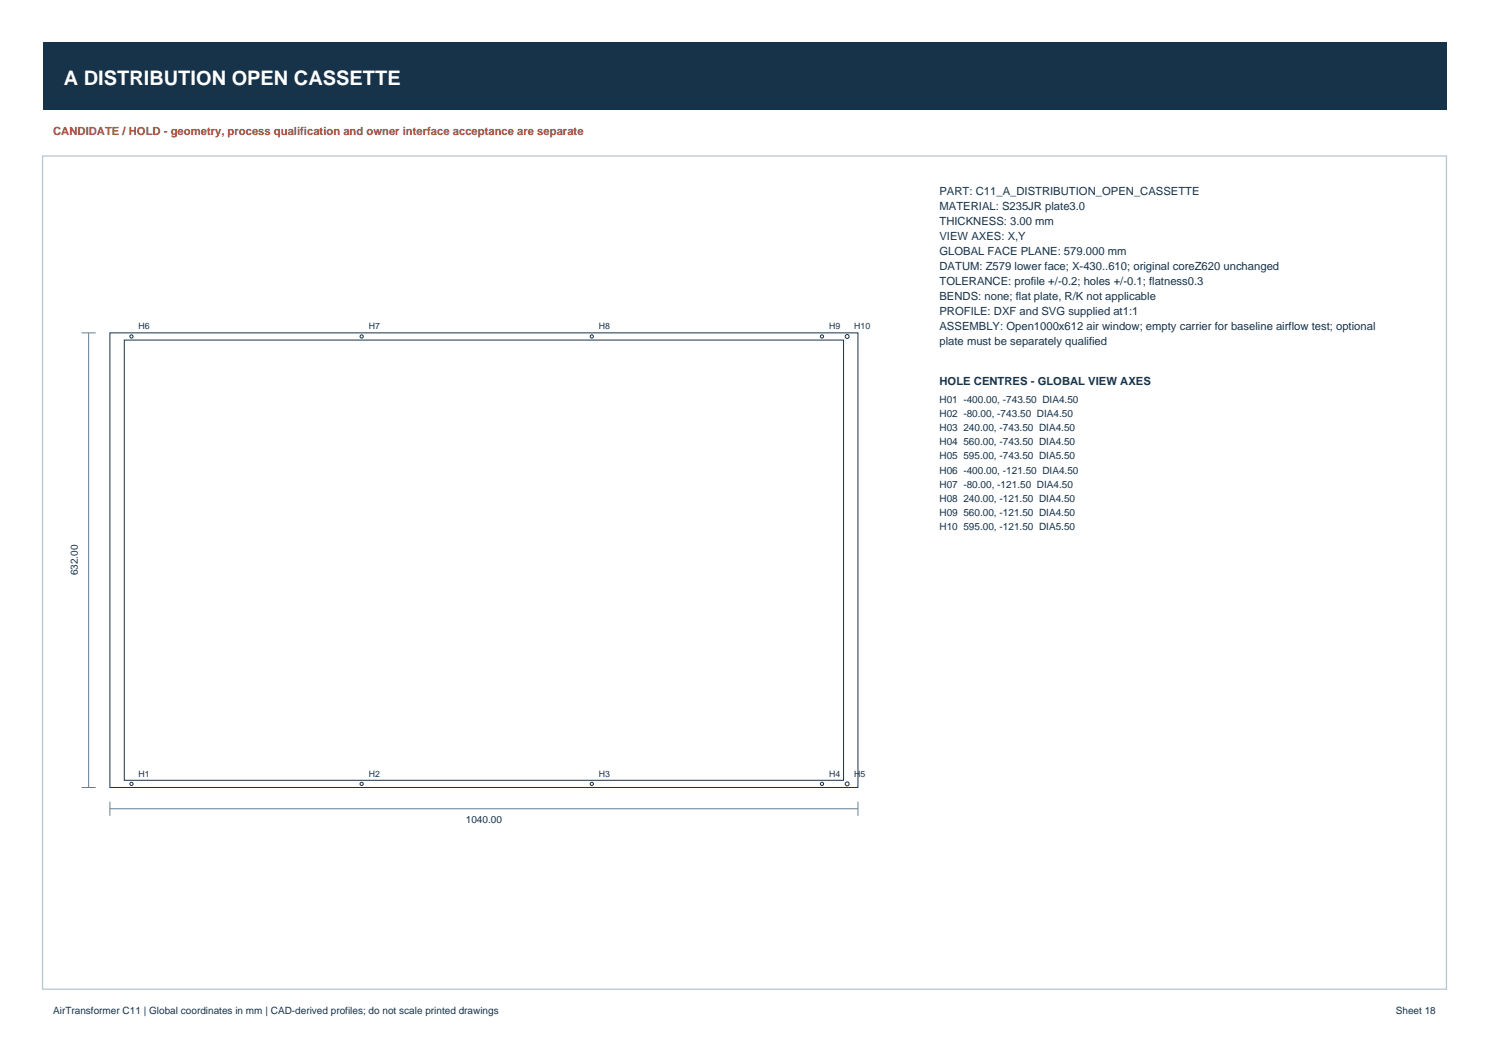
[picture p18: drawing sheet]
<svg xmlns="http://www.w3.org/2000/svg" width="420mm" height="297mm" viewBox="0 0 420 297" stroke-linecap="round" stroke-linejoin="round" font-family="sans-serif">
<defs><g id="words">
<text font-size="5.6" fill="#fff" x="18" y="24">A DISTRIBUTION OPEN CASSETTE</text>
<text font-size="3.2" fill="#a64027" x="15" y="38">CANDIDATE / HOLD - geometry, process qualification and owner interface acceptance are separate</text>
<g font-size="3.2" fill="#17334a">
<text x="265" y="55">PART: C11_A_DISTRIBUTION_OPEN_CASSETTE</text>
<text x="265" y="59.2">MATERIAL: S235JR plate3.0</text>
<text x="265" y="63.5">THICKNESS: 3.00 mm</text>
<text x="265" y="67.7">VIEW AXES: X,Y</text>
<text x="265" y="71.9">GLOBAL FACE PLANE: 579.000 mm</text>
<text x="265" y="76.2">DATUM: Z579 lower face; X-430..610; original coreZ620 unchanged</text>
<text x="265" y="80.4">TOLERANCE: profile +/-0.2; holes +/-0.1; flatness0.3</text>
<text x="265" y="84.6">BENDS: none; flat plate, R/K not applicable</text>
<text x="265" y="88.9">PROFILE: DXF and SVG supplied at1:1</text>
<text x="265" y="93.1">ASSEMBLY: Open1000x612 air window; empty carrier for baseline airflow test; optional</text>
<text x="265" y="97.3">plate must be separately qualified</text>
<text x="265" y="108.6">HOLE CENTRES - GLOBAL VIEW AXES</text>
</g>
<g font-size="2.8" fill="#17334a">
<text x="265" y="113.6">H01 -400.00, -743.50 DIA4.50</text>
<text x="265" y="117.6">H02 -80.00, -743.50 DIA4.50</text>
<text x="265" y="121.6">H03 240.00, -743.50 DIA4.50</text>
<text x="265" y="125.6">H04 560.00, -743.50 DIA4.50</text>
<text x="265" y="129.6">H05 595.00, -743.50 DIA5.50</text>
<text x="265" y="133.6">H06 -400.00, -121.50 DIA4.50</text>
<text x="265" y="137.6">H07 -80.00, -121.50 DIA4.50</text>
<text x="265" y="141.6">H08 240.00, -121.50 DIA4.50</text>
<text x="265" y="145.6">H09 560.00, -121.50 DIA4.50</text>
<text x="265" y="149.6">H10 595.00, -121.50 DIA5.50</text>
<text x="22" y="162.3" transform="rotate(-90 22 162.3)">632.00</text>
<text x="131.4" y="232.1">1040.00</text>
<text x="15" y="286">AirTransformer C11 | Global coordinates in mm | CAD-derived profiles; do not scale printed drawings</text>
<text x="393.7" y="286">Sheet 18</text>
</g>
<g font-size="2.5" fill="#17334a">
<text x="39.1" y="92.9">H6</text>
<text x="104" y="92.9">H7</text>
<text x="168.9" y="92.9">H8</text>
<text x="233.9" y="92.9">H9</text>
<text x="241" y="92.9">H10</text>
<text x="39.1" y="219.1">H1</text>
<text x="104" y="219.1">H2</text>
<text x="168.9" y="219.1">H3</text>
<text x="233.9" y="219.1">H4</text>
<text x="241" y="219.1">H5</text>
</g>
</g></defs>
<path d="M12 12h396v19h-396z" fill-rule="evenodd" fill="#17334a"/>
<path d="M12 44h396v235h-396z" fill="none" stroke="#b6c5ce" stroke-width=".35"/>
<g fill="none" stroke="#17334a" stroke-width=".28">
<path d="M31 93.9h211v128.2h-211zM35.1 95.9h202.8v124.2h-202.8z"/>
<circle cx="37.1" cy="94.9" r=".46"/>
<circle cx="102" cy="94.9" r=".46"/>
<circle cx="166.9" cy="94.9" r=".46"/>
<circle cx="231.9" cy="94.9" r=".46"/>
<circle cx="239" cy="94.9" r=".56"/>
<circle cx="37.1" cy="221.1" r=".46"/>
<circle cx="102" cy="221.1" r=".46"/>
<circle cx="166.9" cy="221.1" r=".46"/>
<circle cx="231.9" cy="221.1" r=".46"/>
<circle cx="239" cy="221.1" r=".56"/>
</g>
<path d="M23 93.9h4M25 93.9v128.2M23 222.1h4M31 228.1h211M31 226.1v4M242 226.1v4" fill="none" stroke="#638394" stroke-width=".28"/>
<use href="#words"/>
</svg>
